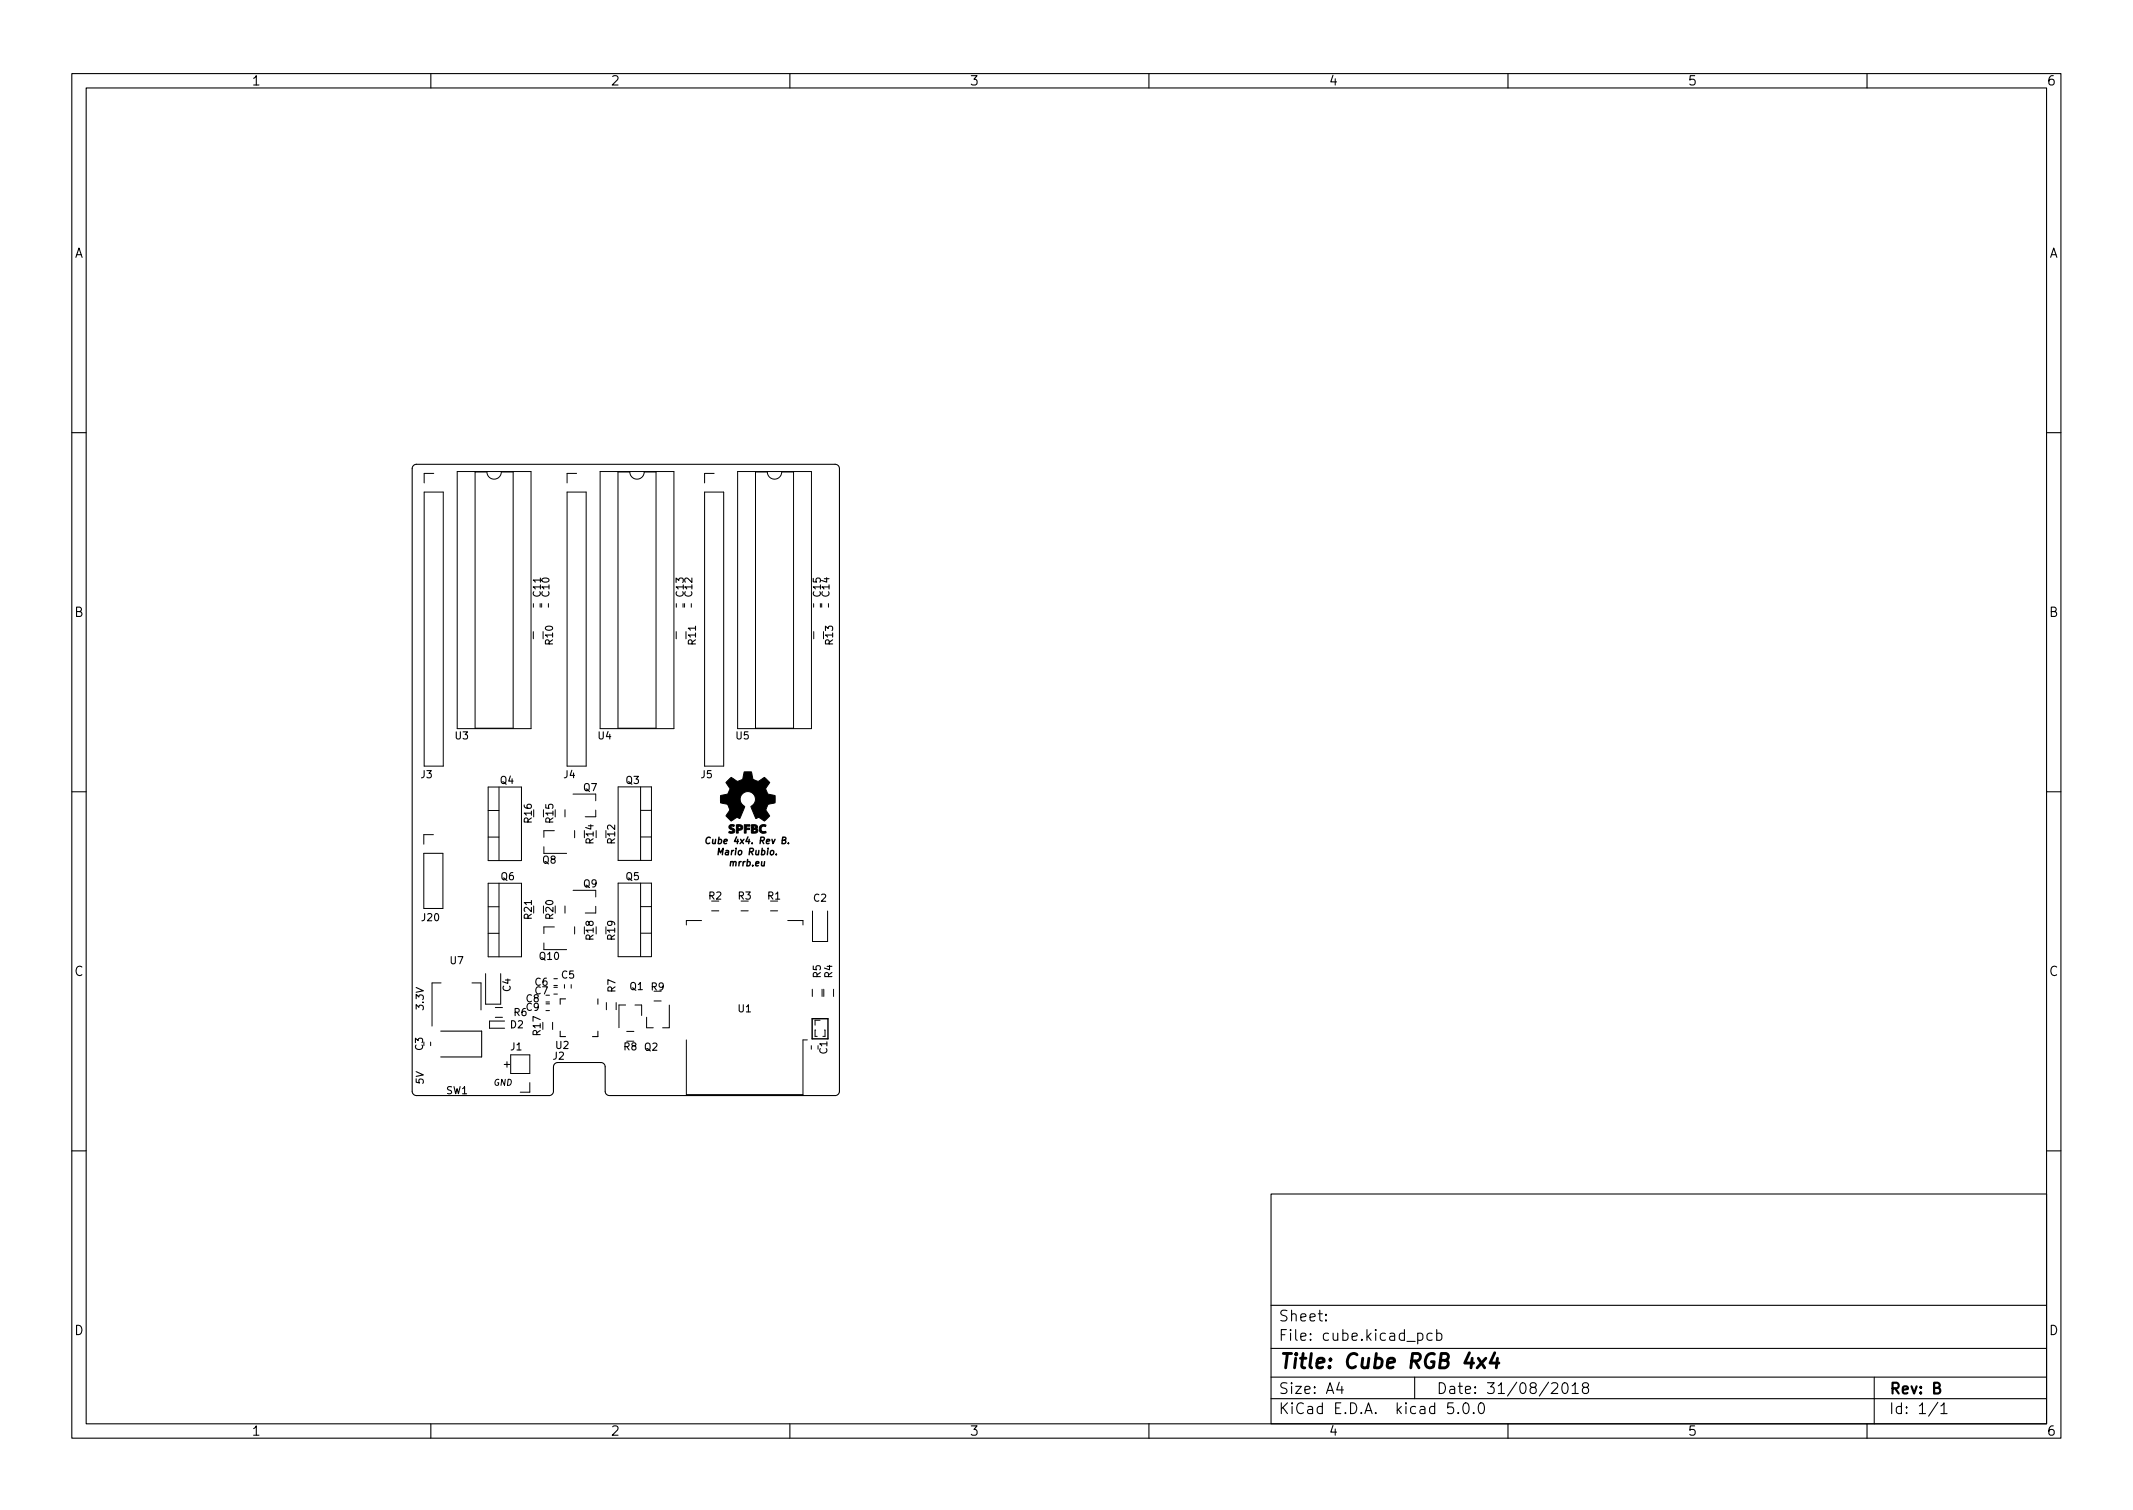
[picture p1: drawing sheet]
<svg xmlns="http://www.w3.org/2000/svg" width="297mm" height="210mm" viewBox="0 0 297 210" stroke-linecap="round" stroke-linejoin="round" font-family="sans-serif">
<defs><g id="words">
<text font-size="2.8" x="178" y="190.6">Title: Cube RGB 4x4</text>
<g font-size="2.1">
<text x="178" y="184">Sheet:</text>
<text x="178" y="186.7">File: cube.kicad_pcb</text>
<text x="178" y="196.9">KiCad E.D.A. kicad 5.0.0</text>
<text x="178" y="194.1">Size: A4</text>
<text x="200" y="194.1">Date: 31/08/2018</text>
<text x="263" y="194.1">Rev: B</text>
<text x="263" y="196.9">Id: 1/1</text>
</g>
<g font-size="1.8">
<text x="35" y="11.9">1</text>
<text x="85" y="11.9">2</text>
<text x="135" y="11.9">3</text>
<text x="185" y="11.9">4</text>
<text x="235" y="11.9">5</text>
<text x="285" y="11.9">6</text>
<text x="10.3" y="35.9">A</text>
<text x="285.3" y="35.9">A</text>
<text x="10.3" y="85.9">B</text>
<text x="285.3" y="85.9">B</text>
<text x="10.3" y="135.9">C</text>
<text x="285.3" y="135.9">C</text>
<text x="10.3" y="185.9">D</text>
<text x="285.3" y="185.9">D</text>
<text x="35" y="199.9">1</text>
<text x="85" y="199.9">2</text>
<text x="135" y="199.9">3</text>
<text x="185" y="199.9">4</text>
<text x="235" y="199.9">5</text>
<text x="285" y="199.9">6</text>
</g>
<g font-size="1.4">
<text x="75.3" y="83" transform="rotate(-90 75.3 83)">C11</text>
<text x="76.5" y="83" transform="rotate(-90 76.5 83)">C10</text>
<text x="95.2" y="83" transform="rotate(-90 95.2 83)">C13</text>
<text x="96.4" y="83" transform="rotate(-90 96.4 83)">C12</text>
<text x="114.3" y="83" transform="rotate(-90 114.3 83)">C15</text>
<text x="115.5" y="83" transform="rotate(-90 115.5 83)">C14</text>
<text x="77" y="89.7" transform="rotate(-90 77 89.7)">R10</text>
<text x="96.9" y="89.7" transform="rotate(-90 96.9 89.7)">R11</text>
<text x="116" y="89.7" transform="rotate(-90 116 89.7)">R13</text>
<text x="63.4" y="102.9">U3</text>
<text x="83.3" y="102.9">U4</text>
<text x="102.5" y="102.9">U5</text>
<text x="58.6" y="108.3">J3</text>
<text x="69.7" y="109.1">Q4</text>
<text x="78.5" y="108.3">J4</text>
<text x="81.3" y="110.1">Q7</text>
<text x="87.2" y="109.1">Q3</text>
<text x="97.6" y="108.3">J5</text>
<text x="74" y="114.5" transform="rotate(-90 74 114.5)">R16</text>
<text x="77" y="114.5" transform="rotate(-90 77 114.5)">R15</text>
<text x="82.7" y="117.4" transform="rotate(-90 82.7 117.4)">R14</text>
<text x="85.7" y="117.4" transform="rotate(-90 85.7 117.4)">R12</text>
<text x="69.8" y="122.5">Q6</text>
<text x="75.6" y="120.2">Q8</text>
<text x="81.3" y="123.5">Q9</text>
<text x="87.2" y="122.5">Q5</text>
<text x="98.7" y="125.2">R2</text>
<text x="102.8" y="125.2">R3</text>
<text x="106.9" y="125.2">R1</text>
<text x="113.3" y="125.5">C2</text>
<text x="58.8" y="128.3">J20</text>
<text x="74" y="127.9" transform="rotate(-90 74 127.9)">R21</text>
<text x="77" y="127.9" transform="rotate(-90 77 127.9)">R20</text>
<text x="82.7" y="130.8" transform="rotate(-90 82.7 130.8)">R18</text>
<text x="85.7" y="130.8" transform="rotate(-90 85.7 130.8)">R19</text>
<text x="62.7" y="134.2">U7</text>
<text x="74.5" y="137.2">C6</text>
<text x="75.2" y="133.6">Q10</text>
<text x="78.2" y="136.2">C5</text>
<text x="87.7" y="137.8">Q1</text>
<text x="90.7" y="137.9">R9</text>
<text x="114.3" y="136.1" transform="rotate(-90 114.3 136.1)">R5</text>
<text x="115.9" y="136.1" transform="rotate(-90 115.9 136.1)">R4</text>
<text x="59" y="140.5" transform="rotate(-90 59 140.5)">3.3V</text>
<text x="71.1" y="143.2">D2</text>
<text x="71.1" y="138" transform="rotate(-90 71.1 138)">C4</text>
<text x="71.6" y="141.5">R6</text>
<text x="73.3" y="139.5">C8</text>
<text x="73.3" y="140.7">C9</text>
<text x="74.5" y="138.4">C7</text>
<text x="85.7" y="138.1" transform="rotate(-90 85.7 138.1)">R7</text>
<text x="102.8" y="140.9">U1</text>
<text x="58.9" y="146.2" transform="rotate(-90 58.9 146.2)">C3</text>
<text x="70.2" y="148.6">+</text>
<text x="71.1" y="146.2">J1</text>
<text x="75.3" y="144.1" transform="rotate(-90 75.3 144.1)">R17</text>
<text x="77" y="147.5">J2</text>
<text x="77.4" y="146">U2</text>
<text x="86.9" y="146.2">R8</text>
<text x="89.7" y="146.3">Q2</text>
<text x="115.2" y="146.7" transform="rotate(-90 115.2 146.7)">C1</text>
<text x="59" y="150.9" transform="rotate(-90 59 150.9)">5V</text>
<text x="62.1" y="152.3">SW1</text>
</g>
<g font-size="1.3">
<text x="99.1" y="117.5">Cube 4x4. Rev B.</text>
<text x="100.3" y="119.1">Mario Rubio.</text>
<text x="101.8" y="120.6">mrrb.eu</text>
</g>
<text font-size="1.2" x="68.8" y="151.2">GND</text>
</g></defs>
<g fill="none" stroke="#000" stroke-width=".15">
<path d="M10 10.2h277v190.1h-277zM12 12.2h273v186.1h-273zM60 10.2v2M110 10.2v2M160 10.2v2M210 10.2v2M260 10.2v2M10 60.2h2M285 60.2h2M10 110.2h2M285 110.2h2M78.8 139.1h-.8v.7"/>
<path d="M83.3 139.1v.7M61.4 143.6h5.7v3.6h-5.7M76.4 152.5h-18.4a.6 .6 0 0 1-.6-.6v-86.7a.6 .6 0 0 1 .6-.6h58.3a.6 .6 0 0 1 .6 .6v86.7a.6 .6 0 0 1-.6 .6h-31.4M76.5 152.5a.6 .6 0 0 0 .6-.6v-3.4a.6 .6 0 0 1 .6-.6h6a.6 .6 0 0 1 .6 .6v3.4a.6 .6 0 0 0 .6 .6M78 143.6v.7h.8M83.3 143.6v.7h-.8M10 160.2h2M177 166.3h108v32h-108zM285 160.2h2M60 198.3v2M110 198.3v2M160 198.3v2"/>
<path d="M177 194.8h108M177 191.8h108M177 187.8h108M177 181.8h108M184.6 183.8l.1 .1h-.1v-.1v.1M184.6 183l.1 .1h-.1v-.1v.1M186.5 192.5l-.4 1h1M186.9 193v1M197 191.8v3M197.4 185.7l.5-.1 .2 .3v.4l-.1 .3h-.1h-.5M199.4 185.7l-.4-.1-.3 .3v.4l.2 .3h.1h.4M200.1 185.7l.4-.1 .3 .3v.4l-.2 .3h-.1h-.4"/>
<path d="M200.1 185.1v1.5M202.4 195.3h-.8v.7l.2-.1 .5 .1 .1 .2v.5l-.3 .1h-.3l-.2-.1M203.1 196.7v.1h-.1l.1-.1v.1M203.9 195.4a.36 .36 0 0 1 .6 .2 .77 .77 0 0 1-.4 1.2 1 1 0 0 1-.2-1.4zM205.2 196.7l.1 .1h-.1h-.1l.1-.1v.1M206 195.5a.36 .36 0 0 1 .4-.2 .36 .36 0 0 1 .2 .3 .77 .77 0 0 1-.4 1.2 .91 .91 0 0 1-.2-1.3zM210 198.3v2M216.1 192.7l.2-.2 .5 .1a.41 .41 0 0 1 .1 .6l-.9 .8h.9M217.6 192.7a.36 .36 0 0 1 .4-.2 .36 .36 0 0 1 .3 .3 .77 .77 0 0 1-.4 1.2 .91 .91 0 0 1-.3-1.3zM218.9 193l.5-.5v1.5M218.9 194h.9M220.6 193.2l-.1-.1a.31 .31 0 0 1-.1-.3 .31 .31 0 0 1 .2-.3l.5 .1a.31 .31 0 0 1 .1 .3 .31 .31 0 0 1-.3 .3h-.3l-.2 .3v.4l.2 .1h.5l.1-.3-.1-.4-.2-.1"/>
<path d="M260 198.3v2M261 191.8v6.5M269.9 195.3l-1.3 1.9M270.3 195.8l.4-.5v1.5M270.3 196.8h.8"/>
</g>
<path d="M205.9 189.1l.9 1.4M206.9 189.1l-1.2 1.4M208.2 188.4l-.7 1.4h1.2M208.5 189.1l-.1 1.4" fill="none" stroke="#000" stroke-width=".4"/>
<path d="M98.9 116.7a.43 .43 0 0 0-.6 .2 .43 .43 0 0 0 .3 .6l.2-.1M109.8 117.4v.1M113.1 141.8h2.2v2.8h-2.2z" fill="none" stroke="#000" stroke-width=".2"/>
<path d="M101.6 114.9l.3-.1a.18 .18 0 0 1 .2 0 .18 .18 0 0 1 .1 .2v.1h-.4l.1 .2a.41 .41 0 0 1 .4 .5 .41 .41 0 0 1-.6 .2l-.2-.1 .1-.1h.1a.2 .2 0 0 0 .2 0 .2 .2 0 0 0 .1-.2l-.2-.1a.35 .35 0 0 1-.3-.2 .35 .35 0 0 1 .1-.4zM102.5 114.9l.4-.1a.44 .44 0 0 1 .5 .5 .44 .44 0 0 1-.6 .3v.4h-.3v-1h.3v.4a.21 .21 0 0 0 .3 0 .21 .21 0 0 0-.1-.3l-.5-.1zM101.4 108.6l.4-.4 .7 .5a.79 .79 0 0 0 .9-.2l.2-.9a.22 .22 0 0 1 .4-.1h.4a.24 .24 0 0 1 .3 0 .24 .24 0 0 1 0 .3v.2a.74 .74 0 0 0 1.1 .7l.5-.4a.17 .17 0 0 1 .2-.1 .17 .17 0 0 1 .1 .2l.6 .6-.6 .8 .3 .8 1 .2v.8a.18 .18 0 0 1 0 .2 .18 .18 0 0 1-.2 0l-.8 .2a.92 .92 0 0 0-.1 1l.4 .6-.6 .6a.19 .19 0 0 1-.2 .1 .19 .19 0 0 1-.1-.1l-.2-.1a.49 .49 0 0 0-.8-.1l-.7-1.6a1.12 1.12 0 0 0 .5-1.4 1.12 1.12 0 0 0-1.3-.7 1.15 1.15 0 0 0-.7 1 1.15 1.15 0 0 0 .6 1.1l-.7 1.6a.54 .54 0 0 0-.8 .1l-.4 .2-.7-.7 .4-.6a.86 .86 0 0 0-.2-1l-.9-.2a.23 .23 0 0 1-.1-.4v-.4a.25 .25 0 0 1 .1-.3 .25 .25 0 0 1 .3 0l.6-.1 .4-.8-.6-.8zM103.6 114.8h.8v.2h-.5v.3h.5v.2h-.5v.5h-.3zM104.6 114.9l.3-.1a.35 .35 0 0 1 .5 .1 .35 .35 0 0 1 0 .5 .39 .39 0 0 1 0 .5 .39 .39 0 0 1-.5 .1h-.3v-.4h.3a.19 .19 0 0 0 .2 .2 .19 .19 0 0 0 .1-.3h-.3v.1h-.3v-.4l.3 .1a.21 .21 0 0 0 .2 0 .21 .21 0 0 0 .1-.2l-.3-.1v.2h-.3zM105.9 115a.46 .46 0 0 1 .8 0l-.1 .1a.4 .4 0 0 0-.6 .4 .4 .4 0 0 0 .6 .3l.1 .1a.52 .52 0 0 1-.9-.2l-.1-.5z" fill="#000" stroke="#000" stroke-width=".14"/>
<g fill="none" stroke="#000" stroke-width=".14">
<path d="M59.1 68.5h2.6v38.2h-2.6zM60.4 65.9h-1.3v1.3M63.7 65.7h10.3v35.8h-10.3zM66.2 65.7h1.6a1 1 0 0 0 1 1 1 1 0 0 0 1-1h1.7v35.7h-5.3zM79 68.5h2.6v38.2h-2.6zM80.3 65.9h-1.3v1.3M83.6 65.7h10.2v35.8h-10.2zM86.1 65.7h1.6a1 1 0 0 0 1 1 1 1 0 0 0 1-1h1.7v35.7h-5.3zM98.1 68.5h2.7v38.2h-2.7zM99.4 65.9h-1.3v1.3M102.7 65.7h10.3v35.8h-10.3zM105.2 65.7h1.7a1 1 0 0 0 1 1 1 1 0 0 0 1-1h1.6v35.7h-5.3z"/>
<path d="M74.3 87.9v1M74.3 84v.5M75.2 84v.5M75.4 84v.5M76.4 84v.5M94.2 87.9v1M94.2 84v.5M95.1 84v.5M95.3 84v.5M96.3 84v.5M113.3 84v.5M113.3 87.9v1"/>
<path d="M114.2 84v.5M114.4 84v.5M115.4 84v.5M59 118.8h2.7v7.7h-2.7zM60.3 116.2h-1.3v1.3M68 109.6h4.6v10.2h-4.6zM68 116.6h1.5M68 112.9h1.5M69.5 109.6v10.2M75.7 117.9v.9h3.2M77.2 115.7h-1.5v.9M78.7 112.7v1"/>
<path d="M79.8 110.6h3.2v.9M80 115.6v1M83 112.8v.9h-1.5M86.1 109.6h4.6v10.2h-4.6zM89.2 116.5h1.5M89.2 112.8h1.5M89.2 109.6v10.2M61.4 136.9h-1.2v6M65.7 136.9h1.3v3.7M67.6 135.6v4.2h2.1v-4.2M68 123h4.6v10.2h-4.6zM68 126.3h1.5"/>
<path d="M68 130h1.5M69.5 123v10.2M75.7 131.3v.9h3.2M76 139.5h.5M76 139.8h.5M77.1 136.3h.5M77.1 137.2h.5M77.1 138.4h.5M77.1 137.5h.5M77.2 129.1h-1.5v.9M78.6 137.1v.5M78.7 126.1v1"/>
<path d="M79.5 137.1v.5M79.8 124h3.2v.9M80 129v1M83 126.2v.9h-1.5M84.4 139.6v1M85.8 139.6v1M86.1 123h4.6v10.2h-4.6zM87.1 139.9h-.9v3.2M88.4 139.9h1v1.5M89.2 123v10.2M89.2 126.2h1.5M89.2 129.9h1.5"/>
<path d="M91.1 139.4h1M93.2 139.9v3.2h-.9M97.7 128.2h-2.1v.6M99.1 126.8h1M103.2 126.8h1M107.3 126.8h1M109.7 128.2h2.1v.6M113.1 137.7v1M113.1 126.8v4.3h2.1v-4.3M114.5 137.7v1M114.7 137.7v1M116.1 137.7v1"/>
<path d="M60 145.1v.5M69 140.3h1M69 141.7h1M70.3 142.2h-2.1v1h2.1M71.1 146.9h2.7v2.6h-2.7zM73.8 150.7v1.4h-1.4M76 140.7h.5M77 142.3v1M87.3 143.6h1M90 141.6v1.5h1M95.6 144.8v7.6h16.2v-7.6h.6M113 145.6v.5"/>
<path d="M113.6 143.4h-.1v.9h.3M114.2 142.1h-.7v.6M114.8 143.4h.1v.9h-.3"/>
</g>
<use href="#words"/>
</svg>
